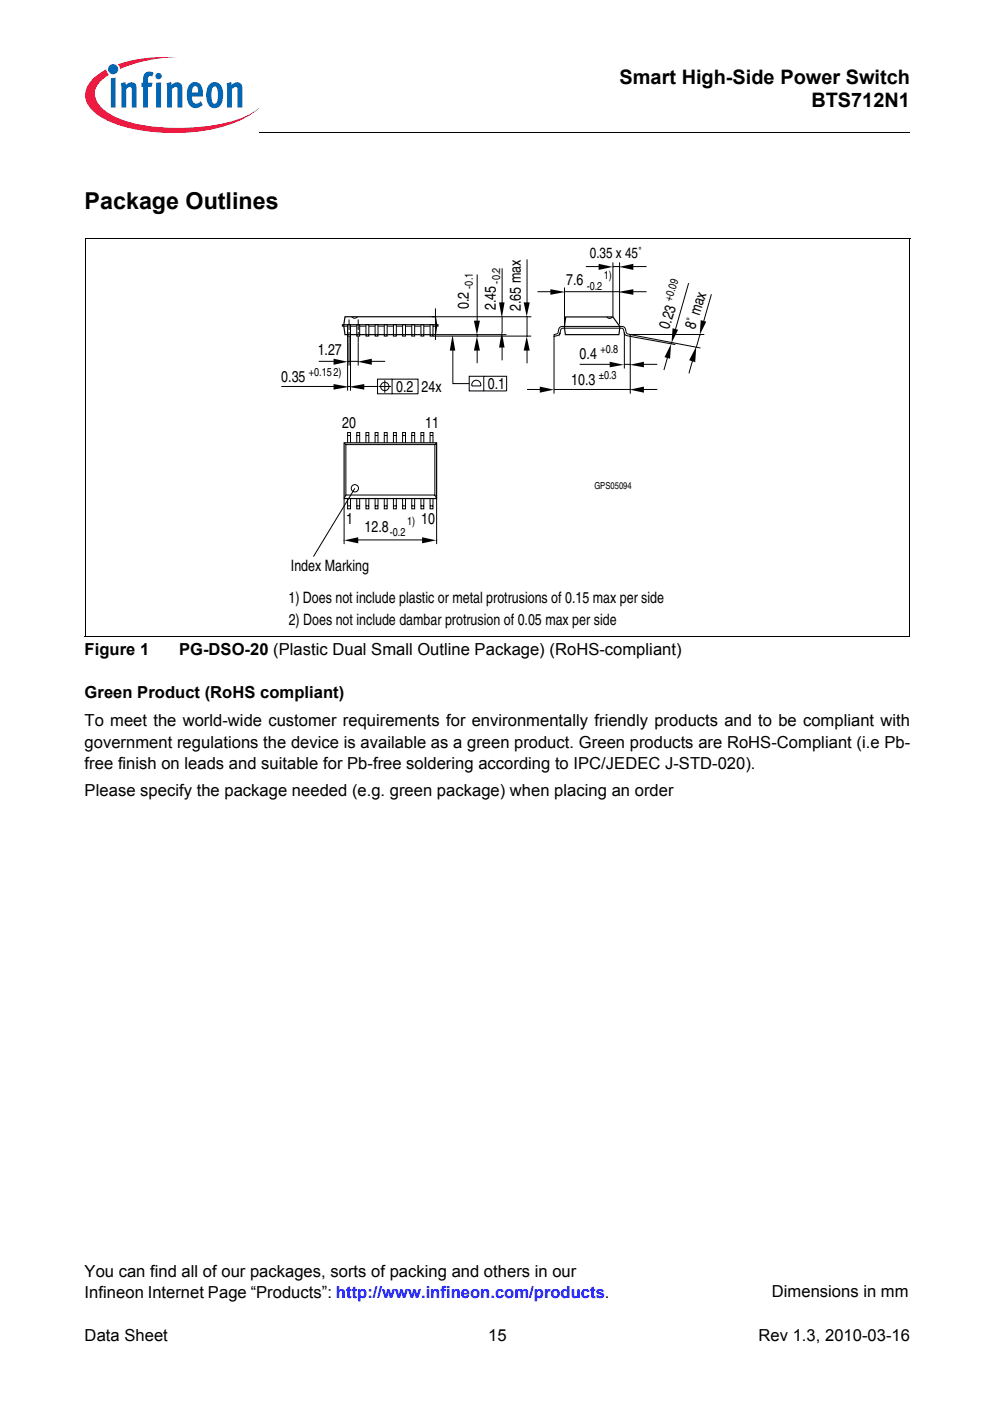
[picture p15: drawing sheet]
<svg xmlns="http://www.w3.org/2000/svg" width="210mm" height="297mm" viewBox="0 0 210 297" stroke-linecap="round" stroke-linejoin="round" font-family="sans-serif">
<defs><g id="words">
<text font-size="4.9" x="17.9" y="44.3">Package Outlines</text>
<g font-size="4.2">
<text x="131.4" y="17.8">Smart High-Side Power Switch</text>
<text x="172" y="22.8">BTS712N1</text>
</g>
<g font-size="3.5">
<text x="17.9" y="138.8">Figure 1</text>
<text x="38" y="138.8">PG-DSO-20 (Plastic Dual Small Outline Package) (RoHS-compliant)</text>
<text x="17.9" y="148">Green Product (RoHS compliant)</text>
<text x="17.9" y="154">To meet the world-wide customer requirements for environmentally friendly products and to be compliant with</text>
<text x="17.9" y="158.6">government regulations the device is available as a green product. Green products are RoHS-Compliant (i.e Pb-</text>
<text x="17.9" y="163.1">free finish on leads and suitable for Pb-free soldering according to IPC/JEDEC J-STD-020).</text>
<text x="17.9" y="168.8">Please specify the package needed (e.g. green package) when placing an order</text>
<text x="17.9" y="270.7">You can find all of our packages, sorts of packing and others in our</text>
<text x="17.9" y="275.3">Infineon Internet Page “Products”: http://www.infineon.com/products.</text>
<text x="163.7" y="275.1">Dimensions in mm</text>
<text x="17.9" y="284.4">Data Sheet</text>
<text x="103.5" y="284.4">15</text>
<text x="160.8" y="284.4">Rev 1.3, 2010-03-16</text>
</g>
<g font-size="3.3">
<text x="99.4" y="65.6" transform="rotate(-90 99.4 65.6)">0.2</text>
<text x="105.1" y="65.8" transform="rotate(-90 105.1 65.8)">2.45</text>
<text x="110.4" y="65.9" transform="rotate(-90 110.4 65.9)">2.65 max</text>
<text x="120" y="60.5">7.6</text>
<text x="141.8" y="70" transform="rotate(-72 141.8 70)">0.23</text>
<text x="147.3" y="70" transform="rotate(-72 147.3 70)">8˚ max</text>
<text x="67.4" y="75.3">1.27</text>
<text x="122.9" y="76.1">0.4</text>
<text x="59.6" y="81.1">0.35</text>
<text x="84" y="83.1">0.2 24x</text>
<text x="103.4" y="82.5">0.1</text>
<text x="121.1" y="81.7">10.3</text>
<text x="72.5" y="90.7">20</text>
<text x="90.2" y="90.7">11</text>
<text x="73.4" y="111.1">1</text>
<text x="77.3" y="112.7">12.8</text>
<text x="89.3" y="111.1">10</text>
<text x="61.7" y="121">Index Marking</text>
<text x="61.2" y="127.8">1) Does not include plastic or metal protrusions of 0.15 max per side</text>
<text x="61.2" y="132.5">2) Does not include dambar protrusion of 0.05 max per side</text>
</g>
<text font-size="3.1" x="125.1" y="54.8">0.35 x 45˚</text>
<g font-size="2.4">
<text x="128" y="59.2">1)</text>
<text x="100.3" y="61.2" transform="rotate(-90 100.3 61.2)">-0.1</text>
<text x="106" y="60.1" transform="rotate(-90 106 60.1)">-0.2</text>
<text x="124.4" y="61.4">-0.2</text>
<text x="142.4" y="64.1" transform="rotate(-72 142.4 64.1)">+0.09</text>
<text x="127.3" y="74.8">+0.8</text>
<text x="65.5" y="79.8">+0.152)</text>
<text x="126.9" y="80.4">±0.3</text>
<text x="82.6" y="113.6">-0.2</text>
<text x="86.4" y="111.4">1)</text>
</g>
<text font-size="2" x="126" y="103.6">GPS05094</text>
</g></defs>
<circle cx="24" cy="14.7" r="1.08" fill="#0166b3"/>
<g fill="#ed1a40">
<path d="M25 13.6l.8-.2a32.4 32.4 0 0 1 11.9-1.3 31.9 31.9 0 0 0-11.6 2.3l-.7 .2z"/>
<path d="M19.5 16.9a11.1 11.1 0 0 1 3-2.2l.2 .6 .4 .5a4.9 4.9 0 0 0-3 4.3 6.3 6.3 0 0 0 3.8 4.4 31.8 31.8 0 0 0 15.5 2.6 31.6 31.6 0 0 0 13.8-3l1.6-1.2a19.6 19.6 0 0 1-10.3 4.6 41.9 41.9 0 0 1-20.3-1.3 10.1 10.1 0 0 1-5.7-4.3 4.2 4.2 0 0 1 1-5z"/>
</g>
<g fill="#0166b3">
<path d="M23.5 16.6l1-.1v6.3h-1z"/>
<path d="M25.6 17.7l1-.3 .1 .6a1.21 1.21 0 0 1 1.4-.5 1.21 1.21 0 0 1 .9 1.3v4h-1.1v-4.1a.41 .41 0 0 0-.6-.2l-.5 .4v3.9h-1.1z"/>
<path d="M30.8 15.4l.8-.2 .8 .1 .2 .2-.3 .7h-.2a.47 .47 0 0 0-.7 .2v1.1h.9l-.2 .9h-.7v4.4h-1.1v-4.4h-.3v-.9h.3v-.7a1.75 1.75 0 0 1 .5-1.4z"/>
<path d="M35.3 17.7l1-.3 .1 .6a1.21 1.21 0 0 1 1.4-.5 1.21 1.21 0 0 1 .9 1.3v4h-1.1v-4.1a.41 .41 0 0 0-.6-.2l-.5 .4v3.9h-1.1z"/>
<path d="M48 17.7l1-.3 .1 .6a1.21 1.21 0 0 1 1.5-.5 1.21 1.21 0 0 1 .8 1.3v4h-1l-.1-4.1a.41 .41 0 0 0-.6-.2l-.5 .4v3.9h-1z"/>
<path d="M32.9 16.1a.7 .7 0 0 1 1.4 0 .7 .7 0 0 1-1.4 0zM33.1 17.6l1-.2v5.4h-1z"/>
<path d="M40.4 17.8a1.58 1.58 0 0 1 1.7-.2 1.58 1.58 0 0 1 .9 1.5v1.4h-2.3a1.08 1.08 0 0 0 .3 1.1 1.08 1.08 0 0 0 1.1 .2l.5-.3 .4 .7a1.87 1.87 0 0 1-2.2 .6 1.87 1.87 0 0 1-1.1-1.9v-1.7l.2-.8zM40.9 18.5l-.2 1.1h1.3v-.7a.58 .58 0 0 0-.4-.6 .58 .58 0 0 0-.7 .2z"/>
<path d="M44.6 17.7a1.75 1.75 0 0 1 1.9 0 1.75 1.75 0 0 1 .8 1.7v1.3a1.95 1.95 0 0 1-2.3 2.1 2.91 2.91 0 0 1-1.2-3.2 2.77 2.77 0 0 1 .8-1.9zM45.2 18.5a4.3 4.3 0 0 0 0 3.4l.3 .1a1.53 1.53 0 0 0 .7-1.9v-.4a1.18 1.18 0 0 0-.7-1.4z"/>
</g>
<path d="M17.9 29h46v5h-46z" fill="#fff"/>
<g fill="#000">
<path d="M54.9 28l.1 .1zM126.9 55.9l3 .7-3 .6zM131.3 56.6l3-.7v1.3zM70.7 76.1l3 .6-3 .6zM75.8 76.7l3-.6v1.2zM95.9 71.3h.1zM95.9 71.3l.6 3h-1.1zM101.1 71.3l.7 3h-1.3zM100.5 68h1.3l-.7 3zM105.8 64.1h1.2l-.6 3zM106.3 70.7h.1zM106.3 70.7l.7 3h-1.2z"/>
<path d="M106.3 67.1h.1zM111.7 71.3l.6 3h-1.3zM111 64.1h1.3l-.6 3zM116.7 61.3l2.9 .7-2.9 .5zM119.6 61.9l.1 .1zM131.3 61.9v.1zM131.3 61.9l3-.6v1.2zM129.3 76.7l3 .6-3 .6zM132.3 77.3h.1zM133.5 77.3l3-.6v1.2zM142.3 72.9v.1zM142.3 72.9l-.2 3.2-1.2-.4z"/>
<path d="M142.4 72.6v.1zM142.6 69.6l1.2 .3-1.4 2.8zM147.5 73.7h.1zM147.5 73.7h.1l-.2 3.1-1.3-.4zM148.6 67.9l1.1 .3-1.3 2.8zM73.7 82v.1zM70.7 81.4l3 .7-3 .5zM74.2 82v.1zM74.2 82l3-.6v1.2zM114.4 82l3 .6-3 .7zM133.5 82.6l3-.6v1.3zM72.9 114.6h.1z"/>
<path d="M73 114.6l3-.7v1.3zM89.5 113.9l3 .7-3 .6z"/>
</g>
<g fill="none" stroke="#000" stroke-width=".21">
<path d="M55 28h137.8M18 50.6h175M18 50.5v84.5M101.2 58.2v10.1M106.5 56.9v7.5M111.7 55v9.4M124.2 56.5h3.1M130 55.6v11.6M130 56.5h1.4M131.4 55.6v13.2M134 56.5h3.1M192.9 50.6v84.4"/>
<path d="M67.6 76.6h3.5M73.7 68.8h.6v2.5h-.6zM73.7 69.1h-1.1v-.3h20.3v.3h-1.1M73.7 70.9h.6M73.7 70v12.8M73.7 76.6h2.2M74 72.6v4.9M74.3 69.1h1.3M74.3 70v12.8M74.6 67.2l.6 .3 .6-.3M75.6 68.8h.7v2.5h-.7zM75.6 70.9h.7"/>
<path d="M76 72.6v4.9M76.3 69.1h1.3M77.6 68.8h.6v2.5h-.6zM77.6 70.9h.6M78.2 69.1h1.3M78.6 76.6h3.1M79.5 68.8h.6v2.5h-.6zM79.5 70.9h.6M80.1 69.1h1.3M81.5 68.8h.6v2.5h-.6zM81.5 70.9h.6M82.1 69.1h1.3"/>
<path d="M83.4 68.8h.6v2.5h-.6zM83.4 70.9h.6M84 69.1h1.3M85.4 68.8h.6v2.5h-.6zM85.4 70.9h.6M86 69.1h1.3M87.3 68.8h.6v2.5h-.6zM87.3 70.9h.6M87.9 69.1h1.3M89.2 68.8h.7v2.5h-.7zM89.2 70.9h.7M89.9 69.1h1.3"/>
<path d="M91.2 68.8h.6v2.5h-.6zM91.2 70.9h.6M91.5 67.2h21.2M91.8 71.3h20.8M92.3 70.9h15.1M92.3 65.4v6.7M96 73.8v7.5h3.5M101.2 70.9v.3M101.2 73.9v3.1M102.6 79.8h-3.1v3.1h3.1M102.6 79.8h4.8v3.1h-4.8zM106.5 67.1v3.5"/>
<path d="M106.5 73.3v3.1M111.7 67.1v4.2M111.7 73.9v3.1M114 61.8h3M117.5 71.3v12.2M118.7 69.4l.5-.2h12.2a.94 .94 0 0 1 1.2 .6l.2 .8 .8 .3v.4a1.27 1.27 0 0 1-1.2-.5l-.3-1-.3-.2h-12.5l-.3 .2-.3 1a1.27 1.27 0 0 1-1.2 .5v-.4l.8-.3zM119.7 61.8h11.7M119.7 61v7.9M122.9 77.2h6.8M128.6 67.2l.6 .3 .7-.3M132.4 77.2h1.2M132.4 70.7v7.4"/>
<path d="M133.5 70.9l15 2.9M133.6 70.9h15.7M134 61.8h3.1M136.3 77.2h3.1M141.6 75.5l-.8 3M142.4 72.6l-.1 .3M143.2 73.1l-9.6-1.8v12.2M146 60l-2.8 10.1M146.9 76.2l-.8 3M148.4 70.9l-.8 2.7M150.8 62.4l-1.7 6M59.6 81.9h11.5"/>
<path d="M73 93.9l.3 .4M73.3 94.3h18.9v10.7h-18.9zM73.7 93.9v-2.2h.6v2.2M73.7 92.3h.6M73.7 81.9h.6M75.6 93.9v-2.2h.7v2.2M75.6 92.3h.7M77 81.9h3M77.6 93.9v-2.2h.6v2.2M77.6 92.3h.6M79.5 93.9v-2.2h.6v2.2M79.5 92.3h.6"/>
<path d="M80.3 81.9h2.6M81.5 93.9v-2.2h.6v2.2M81.5 92.3h.6M81.6 80.6v2.7M83.1 80.4h-3.1v3.1h3.1M83.1 80.4h5.5v3.1h-5.5zM83.4 93.9v-2.2h.6v2.2M83.4 92.3h.6M85.4 93.9v-2.2h.6v2.2M85.4 92.3h.6M87.3 93.9v-2.2h.6v2.2M87.3 92.3h.6"/>
<path d="M89.2 93.9v-2.2h.7v2.2M89.2 92.3h.7M91.2 93.9v-2.2h.6v2.2M91.2 92.3h.6M92.6 93.9l-.4 .4M100.3 80.9a.96 .96 0 0 1 1.2-.1 .96 .96 0 0 1 .4 1h-1.8v-.6zM111.7 82.6h3.1M117.5 82.6h16.1M136.3 82.6h3.1M73.3 105l-.3 .7v9.7M73.7 105.7v2.2h.6v-2.2M73.7 107.3h.6"/>
<path d="M75.2 103.5l-8.7 14.5M75.6 114.5h14.6M75.6 105.7v2.2h.7v-2.2M75.6 107.3h.7M77.6 105.7v2.2h.6v-2.2M77.6 107.3h.6M79.5 105.7v2.2h.6v-2.2M79.5 107.3h.6M81.5 105.7v2.2h.6v-2.2M81.5 107.3h.6M83.4 105.7v2.2h.6v-2.2M83.4 107.3h.6"/>
<path d="M85.4 105.7v2.2h.6v-2.2M85.4 107.3h.6M87.3 105.7v2.2h.6v-2.2M87.3 107.3h.6M89.2 105.7v2.2h.7v-2.2M89.2 107.3h.7M91.2 105.7v2.2h.6v-2.2M91.2 107.3h.6M92.2 105l.4 .7v9.7M18 135h174.9"/>
<circle cx="81.6" cy="81.9" r=".88"/>
<circle cx="75.2" cy="103.5" r=".77"/>
</g>
<path d="M73.7 70.9h-.6l-.2-1.8 .2-1.9h19.2l.3 1.9-.3 1.8h-.5M74.3 70.9h1.3M76.3 70.9h1.3M78.2 70.9h1.3M80.1 70.9h1.3M82.1 70.9h1.3M84 70.9h1.3M86 70.9h1.3M87.9 70.9h1.3M89.9 70.9h1.3M119.9 67.2h10.1l1.4 2-.2 1.7h-11.3l-.2-1.7zM73 93.9h19.6v11.8h-19.6z" fill="none" stroke="#000" stroke-width=".25"/>
<path d="M74 67.7v4.9M76 67.7v4.9" fill="none" stroke="#000" stroke-width=".21" stroke-dasharray="2.2 .4 .4 .4" stroke-linecap="butt"/>
<g fill="#fff">
<path d="M17.9 268.3h111.3v8h-111.3z"/>
<path d="M162.2 272.7h29.7v3.3h-29.7z"/>
</g>
<use href="#words"/>
</svg>
